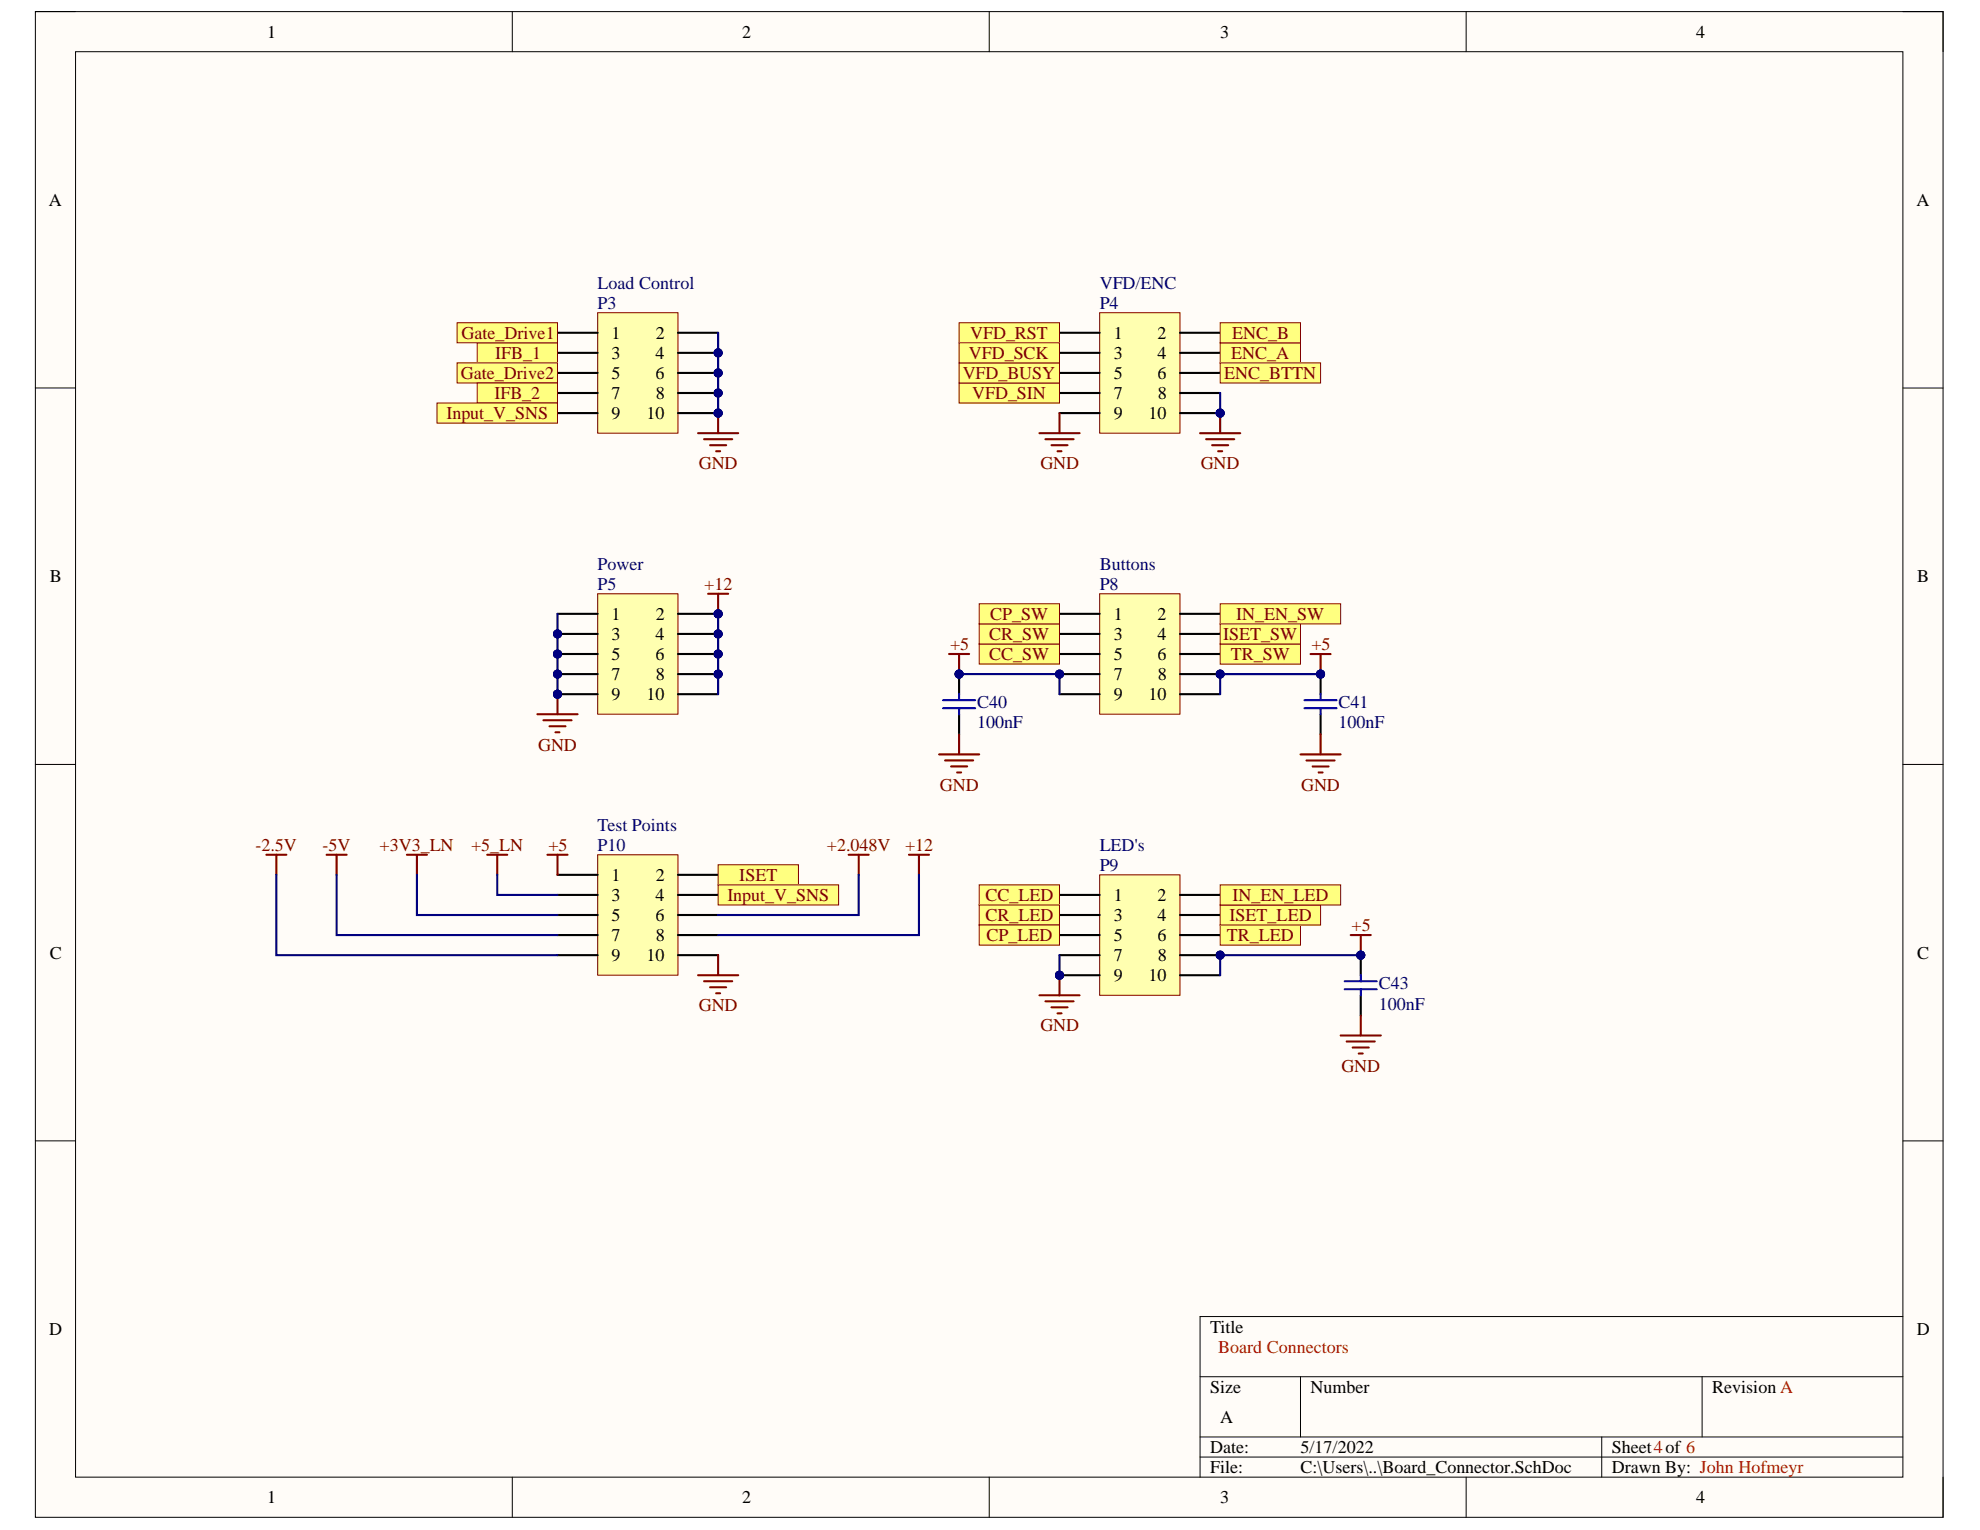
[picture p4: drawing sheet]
<svg xmlns="http://www.w3.org/2000/svg" width="279mm" height="216mm" viewBox="0 0 279 216" stroke-linecap="round" stroke-linejoin="round" font-family="sans-serif">
<defs><g id="words">
<g font-size="2.5">
<text x="37.7" y="5.3">1</text>
<text x="104.8" y="5.3">2</text>
<text x="172.2" y="5.3">3</text>
<text x="239.3" y="5.3">4</text>
<text x="6.9" y="29.1">A</text>
<text x="270.4" y="29.1">A</text>
<text x="86.3" y="47.8">1</text>
<text x="92.5" y="47.8">2</text>
<text x="157.2" y="47.8">1</text>
<text x="163.3" y="47.8">2</text>
<text x="86.3" y="50.6">3</text>
<text x="86.3" y="53.5">5</text>
<text x="92.5" y="50.6">4</text>
<text x="92.5" y="53.5">6</text>
<text x="157.2" y="50.6">3</text>
<text x="157.2" y="53.5">5</text>
<text x="163.3" y="50.6">4</text>
<text x="163.3" y="53.5">6</text>
<text x="86.3" y="56.3">7</text>
<text x="86.3" y="59.1">9</text>
<text x="91.2" y="59.1">10</text>
<text x="92.6" y="56.3">8</text>
<text x="157.2" y="56.3">7</text>
<text x="157.2" y="59.1">9</text>
<text x="162.1" y="59.1">10</text>
<text x="163.4" y="56.3">8</text>
<text x="7" y="82.2">B</text>
<text x="270.6" y="82.2">B</text>
<text x="86.3" y="87.5">1</text>
<text x="92.5" y="87.5">2</text>
<text x="157.2" y="87.5">1</text>
<text x="163.3" y="87.5">2</text>
<text x="86.3" y="90.3">3</text>
<text x="86.3" y="93.1">5</text>
<text x="86.3" y="96">7</text>
<text x="92.5" y="90.3">4</text>
<text x="92.5" y="93.1">6</text>
<text x="92.6" y="96">8</text>
<text x="157.2" y="90.3">3</text>
<text x="157.2" y="93.1">5</text>
<text x="157.2" y="96">7</text>
<text x="163.3" y="90.3">4</text>
<text x="163.3" y="93.1">6</text>
<text x="163.4" y="96">8</text>
<text x="86.3" y="98.8">9</text>
<text x="91.2" y="98.8">10</text>
<text x="157.2" y="98.8">9</text>
<text x="162.1" y="98.8">10</text>
<text x="86.3" y="124.3">1</text>
<text x="92.5" y="124.3">2</text>
<text x="86.3" y="127.1">3</text>
<text x="86.3" y="130">5</text>
<text x="92.5" y="127.1">4</text>
<text x="92.5" y="130">6</text>
<text x="157.2" y="127.1">1</text>
<text x="157.2" y="130">3</text>
<text x="163.3" y="127.1">2</text>
<text x="163.3" y="130">4</text>
<text x="7" y="135.3">C</text>
<text x="86.3" y="132.8">7</text>
<text x="86.3" y="135.6">9</text>
<text x="91.2" y="135.6">10</text>
<text x="92.6" y="132.8">8</text>
<text x="157.2" y="132.8">5</text>
<text x="157.2" y="135.6">7</text>
<text x="163.3" y="132.8">6</text>
<text x="163.4" y="135.6">8</text>
<text x="270.6" y="135.3">C</text>
<text x="157.2" y="138.5">9</text>
<text x="162.1" y="138.5">10</text>
<text x="6.9" y="188.4">D</text>
<text x="170.7" y="188.1">Title</text>
<text x="270.5" y="188.4">D</text>
<text x="170.7" y="196.6">Size</text>
<text x="184.9" y="196.6">Number</text>
<text x="241.6" y="196.6">Revision A</text>
<text x="172.2" y="200.8">A</text>
<text x="170.7" y="205.1">Date:</text>
<text x="170.7" y="207.9">File:</text>
<text x="183.5" y="205.1">5/17/2022</text>
<text x="183.5" y="207.9">C:\Users\..\Board_Connector.SchDoc</text>
<text x="227.4" y="205.1">Sheet4of 6</text>
<text x="227.4" y="207.9">Drawn By: John Hofmeyr</text>
<text x="37.7" y="212.1">1</text>
<text x="104.8" y="212.1">2</text>
<text x="172.2" y="212.1">3</text>
<text x="239.3" y="212.1">4</text>
</g>
<g font-size="2.5" fill="#000080">
<text x="84.3" y="40.7">Load Control</text>
<text x="155.2" y="40.7">VFD/ENC</text>
<text x="84.3" y="43.6">P3</text>
<text x="155.2" y="43.6">P4</text>
<text x="84.3" y="83.2">P5</text>
<text x="84.3" y="80.4">Power</text>
<text x="155.2" y="83.2">P8</text>
<text x="155.2" y="80.4">Buttons</text>
<text x="137.9" y="99.9">C40</text>
<text x="188.9" y="99.9">C41</text>
<text x="137.9" y="102.8">100nF</text>
<text x="188.9" y="102.8">100nF</text>
<text x="84.3" y="117.2">Test Points</text>
<text x="84.3" y="120">P10</text>
<text x="155.2" y="122.9">P9</text>
<text x="155.2" y="120">LED's</text>
<text x="194.6" y="139.6">C43</text>
<text x="194.6" y="142.5">100nF</text>
</g>
<g font-size="2.5" fill="#800000">
<text x="65.1" y="47.8">Gate_Drive1</text>
<text x="136.9" y="47.8">VFD_RST</text>
<text x="173.9" y="47.8">ENC_B</text>
<text x="65" y="53.5">Gate_Drive2</text>
<text x="69.9" y="50.6">IFB_1</text>
<text x="135.8" y="53.5">VFD_BUSY</text>
<text x="136.7" y="50.6">VFD_SCK</text>
<text x="172.7" y="53.5">ENC_BTTN</text>
<text x="173.8" y="50.6">ENC_A</text>
<text x="63" y="59.1">Input_V_SNS</text>
<text x="69.8" y="56.3">IFB_2</text>
<text x="137.2" y="56.3">VFD_SIN</text>
<text x="98.6" y="66.2">GND</text>
<text x="146.8" y="66.2">GND</text>
<text x="169.4" y="66.2">GND</text>
<text x="99.4" y="83.2">+12</text>
<text x="139.7" y="87.5">CP_SW</text>
<text x="174.4" y="87.5">IN_EN_SW</text>
<text x="134.1" y="91.7">+5</text>
<text x="139.6" y="93.1">CC_SW</text>
<text x="139.6" y="90.3">CR_SW</text>
<text x="172.6" y="90.3">ISET_SW</text>
<text x="173.7" y="93.1">TR_SW</text>
<text x="185" y="91.7">+5</text>
<text x="75.9" y="105.9">GND</text>
<text x="132.6" y="111.6">GND</text>
<text x="183.6" y="111.6">GND</text>
<text x="36" y="120">-2.5V</text>
<text x="45.5" y="120">-5V</text>
<text x="53.6" y="120">+3V3_LN</text>
<text x="66.5" y="120">+5_LN</text>
<text x="77.4" y="120">+5</text>
<text x="104.3" y="124.3">ISET</text>
<text x="116.7" y="120">+2.048V</text>
<text x="127.7" y="120">+12</text>
<text x="102.6" y="127.1">Input_V_SNS</text>
<text x="139.1" y="127.1">CC_LED</text>
<text x="139.1" y="130">CR_LED</text>
<text x="173.5" y="130">ISET_LED</text>
<text x="173.9" y="127.1">IN_EN_LED</text>
<text x="190.7" y="131.4">+5</text>
<text x="139.2" y="132.8">CP_LED</text>
<text x="173.1" y="132.8">TR_LED</text>
<text x="98.6" y="142.7">GND</text>
<text x="146.8" y="145.5">GND</text>
<text x="189.3" y="151.2">GND</text>
</g>
<text font-size="2.5" fill="#f00" x="171.9" y="190.9">Board Connectors</text>
</g></defs>
<path d="M5 1.6h269.2v212.5h-269.2z" fill-rule="evenodd" fill="#fffcf8"/>
<path d="M5 1.6h269.2v212.5h-269.2z" fill="none" stroke="#000" stroke-width=".14"/>
<path d="M10.7 7.3h257.8v201.1h-257.8z" fill-rule="evenodd" fill="#fffcf8"/>
<g fill="none" stroke="#000" stroke-width=".14">
<path d="M5 1.6h5.7M10.7 7.3h257.8v201.1h-257.8zM72.3 1.6v5.7M139.6 1.6v5.7M206.9 1.6v5.7M268.5 1.6h5.7v5.7M5 54.7h5.7M268.5 54.8h5.7M5 107.9h5.7M268.5 107.9h5.7M5 161h5.7M268.5 161h5.7"/>
<path d="M169.3 194.3h99.2M183.5 194.3v8.5M240.2 194.3v8.5M268.5 185.8h-99.2v22.6M72.3 208.4v5.7M139.6 208.4v5.7M169.3 202.8h99.2M169.3 205.6h99.2M206.9 208.4v5.7M226 202.8v5.6M274.2 208.4v5.7"/>
</g>
<circle cx="172.2" cy="58.3" r=".57" fill="#000080"/>
<circle cx="172.2" cy="58.3" r=".57" fill="none" stroke="#000080" stroke-width=".14"/>
<path d="M155.2 44.1h11.3v17h-11.3z" fill-rule="evenodd" fill="#ffffb0"/>
<path d="M155.2 44.1h11.3v17h-11.3z" fill="none" stroke="#800000" stroke-width=".14"/>
<path d="M149.5 47h5.7M149.5 49.8h5.7M149.5 52.6h5.7M149.5 55.5h5.7M149.5 58.3h5.7M166.5 47h5.7M166.5 49.8h5.7M166.5 52.6h5.7M166.5 55.5h5.7M166.5 58.3h5.7" fill="none" stroke="#000" stroke-width=".3"/>
<circle cx="172.2" cy="58.3" r=".57" fill="#000080"/>
<circle cx="172.2" cy="58.3" r=".57" fill="none" stroke="#000080" stroke-width=".14"/>
<circle cx="149.5" cy="95.1" r=".57" fill="#000080"/>
<circle cx="149.5" cy="95.1" r=".57" fill="none" stroke="#000080" stroke-width=".14"/>
<circle cx="172.2" cy="95.1" r=".57" fill="#000080"/>
<circle cx="172.2" cy="95.1" r=".57" fill="none" stroke="#000080" stroke-width=".14"/>
<path d="M155.2 83.8h11.3v17h-11.3z" fill-rule="evenodd" fill="#ffffb0"/>
<path d="M155.2 83.8h11.3v17h-11.3z" fill="none" stroke="#800000" stroke-width=".14"/>
<path d="M149.5 86.6h5.7M149.5 89.5h5.7M149.5 92.3h5.7M149.5 95.1h5.7M166.5 86.6h5.7M166.5 89.5h5.7M166.5 92.3h5.7" fill="none" stroke="#000" stroke-width=".3"/>
<circle cx="149.5" cy="95.1" r=".57" fill="#000080"/>
<circle cx="149.5" cy="95.1" r=".57" fill="none" stroke="#000080" stroke-width=".14"/>
<path d="M166.5 95.1h5.7" fill="none" stroke="#000" stroke-width=".3"/>
<circle cx="172.2" cy="95.1" r=".57" fill="#000080"/>
<circle cx="172.2" cy="95.1" r=".57" fill="none" stroke="#000080" stroke-width=".14"/>
<path d="M149.5 98h5.7M166.5 98h5.7" fill="none" stroke="#000" stroke-width=".3"/>
<path d="M135.3 54h14.2v2.9h-14.2z" fill-rule="evenodd" fill="#ffff80"/>
<path d="M135.3 54h14.2v2.9h-14.2z" fill="none" stroke="#800000" stroke-width=".14"/>
<path d="M135.3 51.2h14.2v2.8h-14.2z" fill-rule="evenodd" fill="#ffff80"/>
<path d="M135.3 51.2h14.2v2.8h-14.2z" fill="none" stroke="#800000" stroke-width=".14"/>
<path d="M135.3 45.5h14.2v2.9h-14.2z" fill-rule="evenodd" fill="#ffff80"/>
<path d="M135.3 45.5h14.2v2.9h-14.2z" fill="none" stroke="#800000" stroke-width=".14"/>
<path d="M135.3 48.4h14.2v2.8h-14.2z" fill-rule="evenodd" fill="#ffff80"/>
<path d="M135.3 48.4h14.2v2.8h-14.2z" fill="none" stroke="#800000" stroke-width=".14"/>
<path d="M172.2 48.4h11.3v2.8h-11.3z" fill-rule="evenodd" fill="#ffff80"/>
<path d="M172.2 48.4h11.3v2.8h-11.3z" fill="none" stroke="#800000" stroke-width=".14"/>
<path d="M172.2 45.5h11.3v2.9h-11.3z" fill-rule="evenodd" fill="#ffff80"/>
<path d="M172.2 45.5h11.3v2.9h-11.3z" fill="none" stroke="#800000" stroke-width=".14"/>
<path d="M172.2 51.2h14.1v2.8h-14.1z" fill-rule="evenodd" fill="#ffff80"/>
<path d="M172.2 51.2h14.1v2.8h-14.1z" fill="none" stroke="#800000" stroke-width=".14"/>
<path d="M149.5 58.3v2.8M172.2 58.3v2.8M146.7 61.1h5.6M147.5 62h4M148.4 62.8h2.2M149.2 63.7h.6M169.3 61.1h5.7M170.2 62h4M171 62.8h2.3M171.9 63.7h.6" fill="none" stroke="#800000" stroke-width=".3"/>
<circle cx="172.2" cy="58.3" r=".57" fill="#000080"/>
<circle cx="172.2" cy="58.3" r=".57" fill="none" stroke="#000080" stroke-width=".14"/>
<path d="M133.9 92.3h2.9M135.3 92.3v2.8" fill="none" stroke="#800000" stroke-width=".3"/>
<circle cx="135.3" cy="95.1" r=".57" fill="#000080"/>
<circle cx="135.3" cy="95.1" r=".57" fill="none" stroke="#000080" stroke-width=".14"/>
<path d="M184.9 92.3h2.9M186.3 92.3v2.8" fill="none" stroke="#800000" stroke-width=".3"/>
<circle cx="186.3" cy="95.1" r=".57" fill="#000080"/>
<circle cx="186.3" cy="95.1" r=".57" fill="none" stroke="#000080" stroke-width=".14"/>
<circle cx="172.2" cy="134.8" r=".57" fill="#000080"/>
<circle cx="172.2" cy="134.8" r=".57" fill="none" stroke="#000080" stroke-width=".14"/>
<circle cx="149.5" cy="137.6" r=".57" fill="#000080"/>
<circle cx="149.5" cy="137.6" r=".57" fill="none" stroke="#000080" stroke-width=".14"/>
<path d="M155.2 123.5h11.3v16.9h-11.3z" fill-rule="evenodd" fill="#ffffb0"/>
<path d="M155.2 123.5h11.3v16.9h-11.3z" fill="none" stroke="#800000" stroke-width=".14"/>
<path d="M149.5 126.3h5.7M149.5 129.1h5.7M149.5 131.9h5.7M149.5 134.8h5.7M166.5 126.3h5.7M166.5 129.1h5.7M166.5 131.9h5.7M166.5 134.8h5.7" fill="none" stroke="#000" stroke-width=".3"/>
<circle cx="172.2" cy="134.8" r=".57" fill="#000080"/>
<circle cx="172.2" cy="134.8" r=".57" fill="none" stroke="#000080" stroke-width=".14"/>
<path d="M149.5 137.6h5.7" fill="none" stroke="#000" stroke-width=".3"/>
<circle cx="149.5" cy="137.6" r=".57" fill="#000080"/>
<circle cx="149.5" cy="137.6" r=".57" fill="none" stroke="#000080" stroke-width=".14"/>
<path d="M166.5 137.6h5.7" fill="none" stroke="#000" stroke-width=".3"/>
<path d="M138.2 124.9h11.3v2.8h-11.3z" fill-rule="evenodd" fill="#ffff80"/>
<path d="M138.2 124.9h11.3v2.8h-11.3z" fill="none" stroke="#800000" stroke-width=".14"/>
<path d="M138.2 127.7h11.3v2.8h-11.3z" fill-rule="evenodd" fill="#ffff80"/>
<path d="M138.2 127.7h11.3v2.8h-11.3z" fill="none" stroke="#800000" stroke-width=".14"/>
<path d="M138.2 130.5h11.3v2.9h-11.3z" fill-rule="evenodd" fill="#ffff80"/>
<path d="M138.2 130.5h11.3v2.9h-11.3z" fill="none" stroke="#800000" stroke-width=".14"/>
<path d="M149.5 137.6v2.8M146.7 140.4h5.6M147.5 141.3h4M148.4 142.1h2.2M149.2 143h.6" fill="none" stroke="#800000" stroke-width=".3"/>
<circle cx="149.5" cy="137.6" r=".57" fill="#000080"/>
<circle cx="149.5" cy="137.6" r=".57" fill="none" stroke="#000080" stroke-width=".14"/>
<path d="M190.6 131.9h2.8M192 131.9v2.9" fill="none" stroke="#800000" stroke-width=".3"/>
<circle cx="192" cy="134.8" r=".57" fill="#000080"/>
<circle cx="192" cy="134.8" r=".57" fill="none" stroke="#000080" stroke-width=".14"/>
<circle cx="186.3" cy="95.1" r=".57" fill="#000080"/>
<circle cx="186.3" cy="95.1" r=".57" fill="none" stroke="#000080" stroke-width=".14"/>
<path d="M186.3 95.1v2.9M186.3 100.8v2.8" fill="none" stroke="#000" stroke-width=".3"/>
<circle cx="186.3" cy="95.1" r=".57" fill="#000080"/>
<circle cx="186.3" cy="95.1" r=".57" fill="none" stroke="#000080" stroke-width=".14"/>
<path d="M184.1 98.8h4.5M184.1 99.9h4.5M186.3 98v.8M186.3 99.9v.9" fill="none" stroke="#00f" stroke-width=".3"/>
<circle cx="192" cy="134.8" r=".57" fill="#000080"/>
<circle cx="192" cy="134.8" r=".57" fill="none" stroke="#000080" stroke-width=".14"/>
<path d="M192 134.8v2.8M192 140.4v2.9" fill="none" stroke="#000" stroke-width=".3"/>
<circle cx="192" cy="134.8" r=".57" fill="#000080"/>
<circle cx="192" cy="134.8" r=".57" fill="none" stroke="#000080" stroke-width=".14"/>
<path d="M189.7 138.5h4.6M189.7 139.6h4.6M192 137.6v.9M192 139.6v.8" fill="none" stroke="#00f" stroke-width=".3"/>
<circle cx="135.3" cy="95.1" r=".57" fill="#000080"/>
<circle cx="135.3" cy="95.1" r=".57" fill="none" stroke="#000080" stroke-width=".14"/>
<path d="M135.3 95.1v2.9M135.3 100.8v2.8" fill="none" stroke="#000" stroke-width=".3"/>
<circle cx="135.3" cy="95.1" r=".57" fill="#000080"/>
<circle cx="135.3" cy="95.1" r=".57" fill="none" stroke="#000080" stroke-width=".14"/>
<path d="M133.1 98.8h4.5M133.1 99.9h4.5M135.3 98v.8M135.3 99.9v.9" fill="none" stroke="#00f" stroke-width=".3"/>
<g fill="none" stroke="#800000" stroke-width=".3">
<path d="M132.5 106.5h5.7M133.4 107.3h3.9M134.2 108.1h2.3M135.1 109h.5M135.3 103.6v2.9M183.5 106.5h5.7M184.4 107.3h3.9M185.2 108.2h2.3M186.1 109h.5M186.3 103.6v2.9M189.2 146.1h5.7M190 147h4"/>
<path d="M190.9 147.8h2.3M191.7 148.7h.6M192 143.3v2.8"/>
</g>
<circle cx="101.3" cy="49.8" r=".57" fill="#000080"/>
<circle cx="101.3" cy="49.8" r=".57" fill="none" stroke="#000080" stroke-width=".14"/>
<circle cx="101.3" cy="52.6" r=".57" fill="#000080"/>
<circle cx="101.3" cy="52.6" r=".57" fill="none" stroke="#000080" stroke-width=".14"/>
<circle cx="101.3" cy="55.5" r=".57" fill="#000080"/>
<circle cx="101.3" cy="55.5" r=".57" fill="none" stroke="#000080" stroke-width=".14"/>
<circle cx="101.3" cy="58.3" r=".57" fill="#000080"/>
<circle cx="101.3" cy="58.3" r=".57" fill="none" stroke="#000080" stroke-width=".14"/>
<path d="M84.3 44.1h11.4v17h-11.4z" fill-rule="evenodd" fill="#ffffb0"/>
<path d="M84.3 44.1h11.4v17h-11.4z" fill="none" stroke="#800000" stroke-width=".14"/>
<path d="M78.7 47h5.6M78.7 49.8h5.6M95.7 47h5.6M95.7 49.8h5.6" fill="none" stroke="#000" stroke-width=".3"/>
<circle cx="101.3" cy="49.8" r=".57" fill="#000080"/>
<circle cx="101.3" cy="49.8" r=".57" fill="none" stroke="#000080" stroke-width=".14"/>
<path d="M78.7 52.6h5.6M95.7 52.6h5.6" fill="none" stroke="#000" stroke-width=".3"/>
<circle cx="101.3" cy="52.6" r=".57" fill="#000080"/>
<circle cx="101.3" cy="52.6" r=".57" fill="none" stroke="#000080" stroke-width=".14"/>
<path d="M78.7 55.5h5.6M95.7 55.5h5.6" fill="none" stroke="#000" stroke-width=".3"/>
<circle cx="101.3" cy="55.5" r=".57" fill="#000080"/>
<circle cx="101.3" cy="55.5" r=".57" fill="none" stroke="#000080" stroke-width=".14"/>
<path d="M78.7 58.3h5.6M95.7 58.3h5.6" fill="none" stroke="#000" stroke-width=".3"/>
<circle cx="101.3" cy="58.3" r=".57" fill="#000080"/>
<circle cx="101.3" cy="58.3" r=".57" fill="none" stroke="#000080" stroke-width=".14"/>
<circle cx="101.3" cy="86.6" r=".57" fill="#000080"/>
<circle cx="101.3" cy="86.6" r=".57" fill="none" stroke="#000080" stroke-width=".14"/>
<circle cx="78.7" cy="89.5" r=".57" fill="#000080"/>
<circle cx="78.7" cy="89.5" r=".57" fill="none" stroke="#000080" stroke-width=".14"/>
<circle cx="101.3" cy="89.5" r=".57" fill="#000080"/>
<circle cx="101.3" cy="89.5" r=".57" fill="none" stroke="#000080" stroke-width=".14"/>
<circle cx="78.7" cy="92.3" r=".57" fill="#000080"/>
<circle cx="78.7" cy="92.3" r=".57" fill="none" stroke="#000080" stroke-width=".14"/>
<circle cx="101.3" cy="92.3" r=".57" fill="#000080"/>
<circle cx="101.3" cy="92.3" r=".57" fill="none" stroke="#000080" stroke-width=".14"/>
<circle cx="78.7" cy="95.1" r=".57" fill="#000080"/>
<circle cx="78.7" cy="95.1" r=".57" fill="none" stroke="#000080" stroke-width=".14"/>
<circle cx="101.3" cy="95.1" r=".57" fill="#000080"/>
<circle cx="101.3" cy="95.1" r=".57" fill="none" stroke="#000080" stroke-width=".14"/>
<circle cx="78.7" cy="98" r=".57" fill="#000080"/>
<circle cx="78.7" cy="98" r=".57" fill="none" stroke="#000080" stroke-width=".14"/>
<path d="M84.3 83.8h11.4v17h-11.4z" fill-rule="evenodd" fill="#ffffb0"/>
<path d="M84.3 83.8h11.4v17h-11.4z" fill="none" stroke="#800000" stroke-width=".14"/>
<path d="M78.7 86.6h5.6M95.7 86.6h5.6" fill="none" stroke="#000" stroke-width=".3"/>
<circle cx="101.3" cy="86.6" r=".57" fill="#000080"/>
<circle cx="101.3" cy="86.6" r=".57" fill="none" stroke="#000080" stroke-width=".14"/>
<path d="M78.7 89.5h5.6" fill="none" stroke="#000" stroke-width=".3"/>
<circle cx="78.7" cy="89.5" r=".57" fill="#000080"/>
<circle cx="78.7" cy="89.5" r=".57" fill="none" stroke="#000080" stroke-width=".14"/>
<path d="M95.7 89.5h5.6" fill="none" stroke="#000" stroke-width=".3"/>
<circle cx="101.3" cy="89.5" r=".57" fill="#000080"/>
<circle cx="101.3" cy="89.5" r=".57" fill="none" stroke="#000080" stroke-width=".14"/>
<path d="M78.7 92.3h5.6" fill="none" stroke="#000" stroke-width=".3"/>
<circle cx="78.7" cy="92.3" r=".57" fill="#000080"/>
<circle cx="78.7" cy="92.3" r=".57" fill="none" stroke="#000080" stroke-width=".14"/>
<path d="M95.7 92.3h5.6" fill="none" stroke="#000" stroke-width=".3"/>
<circle cx="101.3" cy="92.3" r=".57" fill="#000080"/>
<circle cx="101.3" cy="92.3" r=".57" fill="none" stroke="#000080" stroke-width=".14"/>
<path d="M78.7 95.1h5.6" fill="none" stroke="#000" stroke-width=".3"/>
<circle cx="78.7" cy="95.1" r=".57" fill="#000080"/>
<circle cx="78.7" cy="95.1" r=".57" fill="none" stroke="#000080" stroke-width=".14"/>
<path d="M95.7 95.1h5.6" fill="none" stroke="#000" stroke-width=".3"/>
<circle cx="101.3" cy="95.1" r=".57" fill="#000080"/>
<circle cx="101.3" cy="95.1" r=".57" fill="none" stroke="#000080" stroke-width=".14"/>
<path d="M78.7 98h5.6" fill="none" stroke="#000" stroke-width=".3"/>
<circle cx="78.7" cy="98" r=".57" fill="#000080"/>
<circle cx="78.7" cy="98" r=".57" fill="none" stroke="#000080" stroke-width=".14"/>
<path d="M95.7 98h5.6" fill="none" stroke="#000" stroke-width=".3"/>
<path d="M78.7 98v2.8M75.8 100.8h5.7M76.7 101.6h4M77.5 102.5h2.3M78.4 103.3h.5" fill="none" stroke="#800000" stroke-width=".3"/>
<circle cx="78.7" cy="98" r=".57" fill="#000080"/>
<circle cx="78.7" cy="98" r=".57" fill="none" stroke="#000080" stroke-width=".14"/>
<path d="M99.9 83.8h2.9M101.3 83.8v2.8" fill="none" stroke="#800000" stroke-width=".3"/>
<circle cx="101.3" cy="86.6" r=".57" fill="#000080"/>
<circle cx="101.3" cy="86.6" r=".57" fill="none" stroke="#000080" stroke-width=".14"/>
<path d="M101.3 58.3v2.8M98.5 61.1h5.7M99.4 62h3.9M100.2 62.8h2.3M101.1 63.7h.5" fill="none" stroke="#800000" stroke-width=".3"/>
<circle cx="101.3" cy="58.3" r=".57" fill="#000080"/>
<circle cx="101.3" cy="58.3" r=".57" fill="none" stroke="#000080" stroke-width=".14"/>
<path d="M138.2 90.9h11.3v2.8h-11.3z" fill-rule="evenodd" fill="#ffff80"/>
<path d="M138.2 90.9h11.3v2.8h-11.3z" fill="none" stroke="#800000" stroke-width=".14"/>
<path d="M138.2 88h11.3v2.9h-11.3z" fill-rule="evenodd" fill="#ffff80"/>
<path d="M138.2 88h11.3v2.9h-11.3z" fill="none" stroke="#800000" stroke-width=".14"/>
<path d="M138.2 85.2h11.3v2.8h-11.3z" fill-rule="evenodd" fill="#ffff80"/>
<path d="M138.2 85.2h11.3v2.8h-11.3z" fill="none" stroke="#800000" stroke-width=".14"/>
<path d="M172.2 85.2h17v2.8h-17z" fill-rule="evenodd" fill="#ffff80"/>
<path d="M172.2 85.2h17v2.8h-17z" fill="none" stroke="#800000" stroke-width=".14"/>
<path d="M172.2 90.9h11.3v2.8h-11.3z" fill-rule="evenodd" fill="#ffff80"/>
<path d="M172.2 90.9h11.3v2.8h-11.3z" fill="none" stroke="#800000" stroke-width=".14"/>
<path d="M172.2 88h11.3v2.9h-11.3z" fill-rule="evenodd" fill="#ffff80"/>
<path d="M172.2 88h11.3v2.9h-11.3z" fill="none" stroke="#800000" stroke-width=".14"/>
<path d="M172.2 130.5h11.3v2.9h-11.3z" fill-rule="evenodd" fill="#ffff80"/>
<path d="M172.2 130.5h11.3v2.9h-11.3z" fill="none" stroke="#800000" stroke-width=".14"/>
<path d="M172.2 127.7h14.1v2.8h-14.1z" fill-rule="evenodd" fill="#ffff80"/>
<path d="M172.2 127.7h14.1v2.8h-14.1z" fill="none" stroke="#800000" stroke-width=".14"/>
<path d="M172.2 124.9h17v2.8h-17z" fill-rule="evenodd" fill="#ffff80"/>
<path d="M172.2 124.9h17v2.8h-17z" fill="none" stroke="#800000" stroke-width=".14"/>
<path d="M67.3 48.4h11.4v2.8h-11.4z" fill-rule="evenodd" fill="#ffff80"/>
<path d="M67.3 48.4h11.4v2.8h-11.4z" fill="none" stroke="#800000" stroke-width=".14"/>
<path d="M64.5 51.2h14.2v2.8h-14.2z" fill-rule="evenodd" fill="#ffff80"/>
<path d="M64.5 51.2h14.2v2.8h-14.2z" fill="none" stroke="#800000" stroke-width=".14"/>
<path d="M64.5 45.5h14.2v2.9h-14.2z" fill-rule="evenodd" fill="#ffff80"/>
<path d="M64.5 45.5h14.2v2.9h-14.2z" fill="none" stroke="#800000" stroke-width=".14"/>
<path d="M67.3 54h11.4v2.9h-11.4z" fill-rule="evenodd" fill="#ffff80"/>
<path d="M67.3 54h11.4v2.9h-11.4z" fill="none" stroke="#800000" stroke-width=".14"/>
<path d="M84.3 120.6h11.4v17h-11.4z" fill-rule="evenodd" fill="#ffffb0"/>
<path d="M84.3 120.6h11.4v17h-11.4z" fill="none" stroke="#800000" stroke-width=".14"/>
<path d="M78.7 123.5h5.6M78.7 126.3h5.6M78.7 129.1h5.6M78.7 131.9h5.6M78.7 134.8h5.6M95.7 123.5h5.6M95.7 126.3h5.6M95.7 129.1h5.6M95.7 131.9h5.6M95.7 134.8h5.6" fill="none" stroke="#000" stroke-width=".3"/>
<path d="M57.4 120.6h2.8M58.8 120.6v2.9M68.7 120.6h2.9M70.2 120.6v2.9M77.3 120.6h2.8M78.7 120.6v2.9" fill="none" stroke="#800000" stroke-width=".3"/>
<path d="M101.3 122h11.4v2.9h-11.4z" fill-rule="evenodd" fill="#ffff80"/>
<path d="M101.3 122h11.4v2.9h-11.4z" fill="none" stroke="#800000" stroke-width=".14"/>
<path d="M119.8 120.6h2.8M121.2 120.6v2.9M128.3 120.6h2.8M129.7 120.6v2.9" fill="none" stroke="#800000" stroke-width=".3"/>
<path d="M101.3 124.9h17v2.8h-17z" fill-rule="evenodd" fill="#ffff80"/>
<path d="M101.3 124.9h17v2.8h-17z" fill="none" stroke="#800000" stroke-width=".14"/>
<path d="M37.6 120.6h2.8M39 120.6v2.9M46.1 120.6h2.8M47.5 120.6v2.9M98.5 137.6h5.7M99.4 138.5h3.9M100.2 139.3h2.3M101.3 134.8v2.8M101.1 140.2h.5" fill="none" stroke="#800000" stroke-width=".3"/>
<path d="M172.2 55.5v2.8" fill="none" stroke="#000080" stroke-width=".3"/>
<circle cx="172.2" cy="58.3" r=".57" fill="#000080"/>
<circle cx="172.2" cy="58.3" r=".57" fill="none" stroke="#000080" stroke-width=".14"/>
<path d="M135.3 95.1h14.2v2.9M39 123.5v11.3h39.7M47.5 123.5v8.4h31.2M58.8 123.5v5.6h19.9M70.2 123.5v2.8h8.5M121.2 123.5v5.6h-19.9M129.7 123.5v8.4h-28.4" fill="none" stroke="#000080" stroke-width=".3"/>
<circle cx="135.3" cy="95.1" r=".57" fill="#000080"/>
<circle cx="135.3" cy="95.1" r=".57" fill="none" stroke="#000080" stroke-width=".14"/>
<circle cx="149.5" cy="95.1" r=".57" fill="#000080"/>
<circle cx="149.5" cy="95.1" r=".57" fill="none" stroke="#000080" stroke-width=".14"/>
<path d="M192 134.8h-19.8v2.8" fill="none" stroke="#000080" stroke-width=".3"/>
<circle cx="192" cy="134.8" r=".57" fill="#000080"/>
<circle cx="192" cy="134.8" r=".57" fill="none" stroke="#000080" stroke-width=".14"/>
<circle cx="172.2" cy="134.8" r=".57" fill="#000080"/>
<circle cx="172.2" cy="134.8" r=".57" fill="none" stroke="#000080" stroke-width=".14"/>
<path d="M186.3 95.1h-14.1v2.9" fill="none" stroke="#000080" stroke-width=".3"/>
<circle cx="186.3" cy="95.1" r=".57" fill="#000080"/>
<circle cx="186.3" cy="95.1" r=".57" fill="none" stroke="#000080" stroke-width=".14"/>
<circle cx="172.2" cy="95.1" r=".57" fill="#000080"/>
<circle cx="172.2" cy="95.1" r=".57" fill="none" stroke="#000080" stroke-width=".14"/>
<path d="M78.7 86.6v11.4" fill="none" stroke="#000080" stroke-width=".3"/>
<circle cx="78.7" cy="89.5" r=".57" fill="#000080"/>
<circle cx="78.7" cy="89.5" r=".57" fill="none" stroke="#000080" stroke-width=".14"/>
<circle cx="78.7" cy="92.3" r=".57" fill="#000080"/>
<circle cx="78.7" cy="92.3" r=".57" fill="none" stroke="#000080" stroke-width=".14"/>
<circle cx="78.7" cy="95.1" r=".57" fill="#000080"/>
<circle cx="78.7" cy="95.1" r=".57" fill="none" stroke="#000080" stroke-width=".14"/>
<circle cx="78.7" cy="98" r=".57" fill="#000080"/>
<circle cx="78.7" cy="98" r=".57" fill="none" stroke="#000080" stroke-width=".14"/>
<path d="M101.3 86.6v11.4" fill="none" stroke="#000080" stroke-width=".3"/>
<circle cx="101.3" cy="86.6" r=".57" fill="#000080"/>
<circle cx="101.3" cy="86.6" r=".57" fill="none" stroke="#000080" stroke-width=".14"/>
<circle cx="101.3" cy="89.5" r=".57" fill="#000080"/>
<circle cx="101.3" cy="89.5" r=".57" fill="none" stroke="#000080" stroke-width=".14"/>
<circle cx="101.3" cy="92.3" r=".57" fill="#000080"/>
<circle cx="101.3" cy="92.3" r=".57" fill="none" stroke="#000080" stroke-width=".14"/>
<circle cx="101.3" cy="95.1" r=".57" fill="#000080"/>
<circle cx="101.3" cy="95.1" r=".57" fill="none" stroke="#000080" stroke-width=".14"/>
<path d="M149.5 134.8v2.8" fill="none" stroke="#000080" stroke-width=".3"/>
<circle cx="149.5" cy="137.6" r=".57" fill="#000080"/>
<circle cx="149.5" cy="137.6" r=".57" fill="none" stroke="#000080" stroke-width=".14"/>
<path d="M101.3 47v11.3" fill="none" stroke="#000080" stroke-width=".3"/>
<circle cx="101.3" cy="49.8" r=".57" fill="#000080"/>
<circle cx="101.3" cy="49.8" r=".57" fill="none" stroke="#000080" stroke-width=".14"/>
<circle cx="101.3" cy="52.6" r=".57" fill="#000080"/>
<circle cx="101.3" cy="52.6" r=".57" fill="none" stroke="#000080" stroke-width=".14"/>
<circle cx="101.3" cy="55.5" r=".57" fill="#000080"/>
<circle cx="101.3" cy="55.5" r=".57" fill="none" stroke="#000080" stroke-width=".14"/>
<circle cx="101.3" cy="58.3" r=".57" fill="#000080"/>
<circle cx="101.3" cy="58.3" r=".57" fill="none" stroke="#000080" stroke-width=".14"/>
<path d="M61.7 56.9h17v2.8h-17z" fill-rule="evenodd" fill="#ffff80"/>
<path d="M61.7 56.9h17v2.8h-17z" fill="none" stroke="#800000" stroke-width=".14"/>
<use href="#words"/>
</svg>
